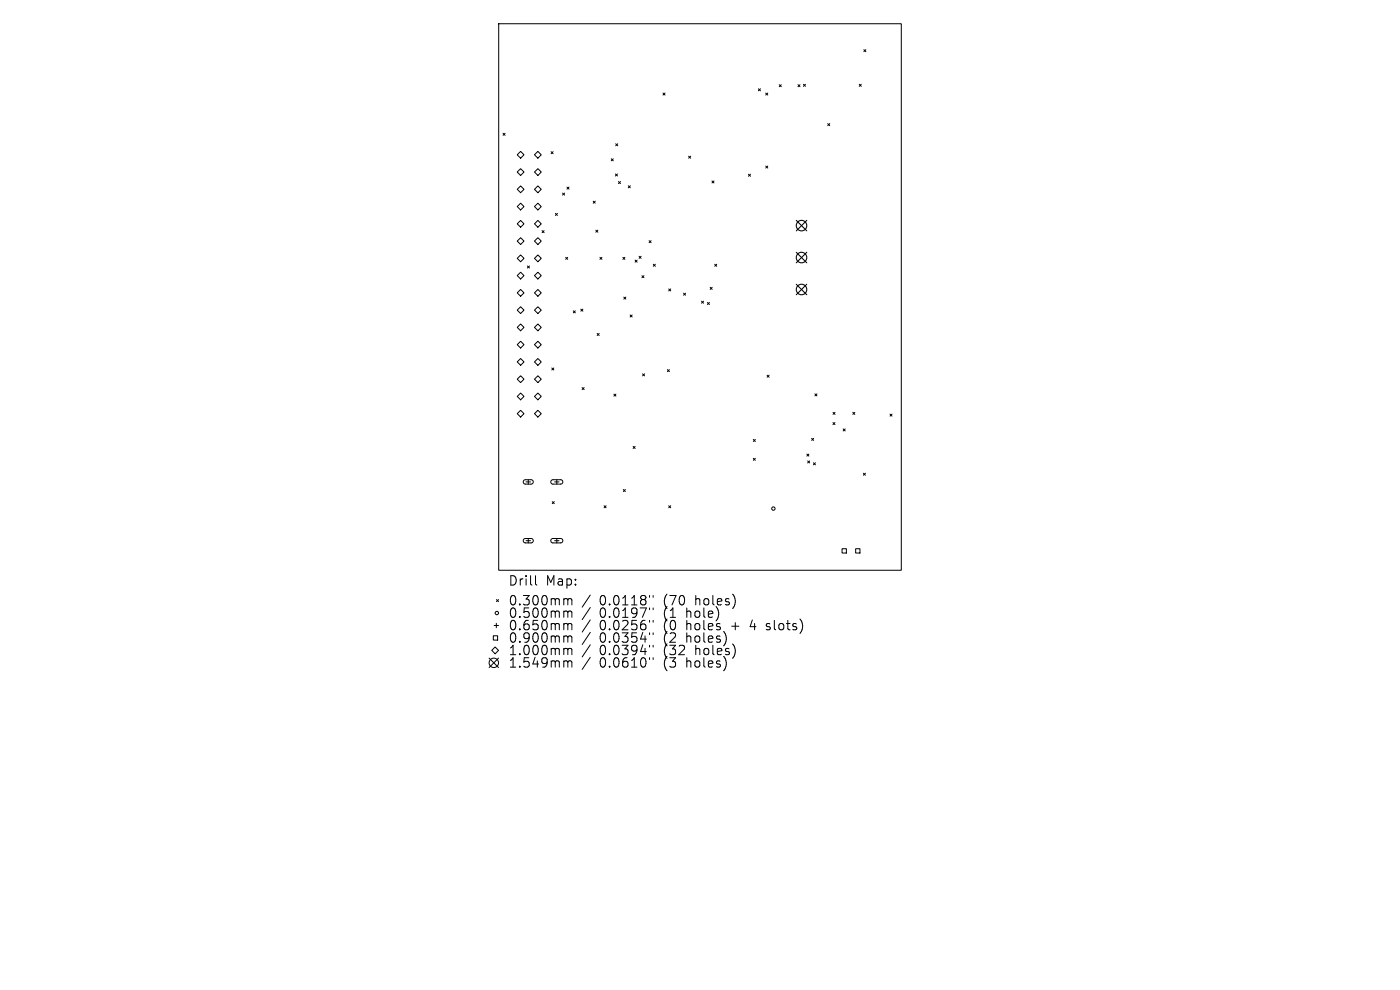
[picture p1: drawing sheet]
<svg xmlns="http://www.w3.org/2000/svg" width="297mm" height="210mm" viewBox="0 0 297 210" stroke-linecap="round" stroke-linejoin="round" font-family="sans-serif">
<defs><g id="words">
<g font-size="2.8">
<text x="107.8" y="124.5">Drill</text>
<text x="115.8" y="124.5">Map:</text>
<text x="107.8" y="128.7">0.300mm</text>
<text x="107.8" y="131.3">0.500mm</text>
<text x="127.2" y="128.7">0.0118&quot;</text>
<text x="127.2" y="131.3">0.0197&quot;</text>
<text x="140.9" y="128.7">(70</text>
<text x="140.9" y="131.3">(1</text>
<text x="145.9" y="131.3">hole)</text>
<text x="147.8" y="128.7">holes)</text>
<text x="107.8" y="134">0.650mm</text>
<text x="107.8" y="136.6">0.900mm</text>
<text x="127.2" y="134">0.0256&quot;</text>
<text x="127.2" y="136.6">0.0354&quot;</text>
<text x="140.9" y="134">(0</text>
<text x="140.9" y="136.6">(2</text>
<text x="145.9" y="134">holes</text>
<text x="145.9" y="136.6">holes)</text>
<text x="155.6" y="134">+</text>
<text x="159.8" y="134">4</text>
<text x="163.4" y="134">slots)</text>
<text x="107.8" y="139.3">1.000mm</text>
<text x="107.8" y="141.9">1.549mm</text>
<text x="127.2" y="139.3">0.0394&quot;</text>
<text x="127.2" y="141.9">0.0610&quot;</text>
<text x="140.9" y="139.3">(32</text>
<text x="140.9" y="141.9">(3</text>
<text x="145.9" y="141.9">holes)</text>
<text x="147.8" y="139.3">holes)</text>
</g>
</g></defs>
<g fill="none" stroke="#000" stroke-width=".21">
<path d="M105.8 5h85.4v116h-85.4zM140.7 19.7l.4 .5M141.1 19.7l-.4 .5M160.9 18.8l.4 .5M161.3 18.8l-.4 .5M162.4 19.7l.5 .5M162.9 19.7l-.5 .5M165.3 18l.4 .4M165.7 18l-.4 .4M169.3 18l.4 .4M169.7 18l-.4 .4M170.4 17.9l.5 .4"/>
<path d="M170.9 17.9l-.5 .4M182.3 17.9l.4 .4M182.7 17.9l-.4 .4M183.3 10.5l.4 .5M183.7 10.5l-.4 .5M106.7 28.3l.5 .4M107.2 28.3l-.5 .4M109.7 32.8l.7-.7 .8 .7-.8 .8zM109.7 36.5l.7-.7 .8 .7-.8 .7zM110.4 39.4l.8 .8-.8 .7-.7-.7zM113.4 32.8l.7-.7 .7 .7-.7 .8zM113.4 36.5l.7-.7 .7 .7-.7 .7z"/>
<path d="M114.1 39.4l.7 .8-.7 .7-.7-.7zM116.9 32.2l.4 .4M117.3 32.2l-.4 .4M120.3 39.7l.4 .4M120.7 39.7l-.4 .4M129.7 33.7l.4 .4M130.1 33.7l-.4 .4M130.6 36.9l.4 .4M130.6 30.5l.5 .4M131 36.9l-.4 .4M131.1 30.5l-.5 .4M131.2 38.5l.4 .4"/>
<path d="M131.6 38.5l-.4 .4M133.3 39.4l.4 .4M133.7 39.4l-.4 .4M146.1 33.1l.4 .5M146.5 33.1l-.4 .5M151 38.4l.5 .4M151.5 38.4l-.5 .4M158.8 37l.4 .4M159.2 37l-.4 .4M162.4 35.2l.5 .5M162.9 35.2l-.5 .5M175.6 26.2l.4 .5"/>
<path d="M176 26.2l-.4 .5M109.7 43.8l.7-.7 .8 .7-.8 .7zM109.7 51.1l.7-.7 .8 .7-.8 .8zM109.7 54.8l.7-.7 .8 .7-.8 .7zM109.7 58.5l.7-.8 .8 .8-.8 .7zM110.4 46.8l.8 .7-.8 .7-.7-.7zM111.9 56.4l.4 .5M112.3 56.4l-.4 .5M113.4 43.8l.7-.7 .7 .7-.7 .7zM113.4 47.5l.7-.7 .7 .7-.7 .7zM113.4 51.1l.7-.7 .7 .7-.7 .8zM113.4 54.8l.7-.7 .7 .7-.7 .7z"/>
<path d="M113.4 58.5l.7-.8 .7 .8-.7 .7zM115 48.9l.4 .5M115.4 48.9l-.4 .5M117.8 45.3l.5 .4M118.3 45.3l-.5 .4M119.3 41l.5 .4M119.8 41l-.5 .4M120 54.6l.4 .4M120.4 54.6l-.4 .4M125.8 42.7l.5 .4M126.3 42.7l-.5 .4M126.4 48.8l.4 .5"/>
<path d="M126.8 48.8l-.4 .5M127.3 54.6l.4 .4M127.7 54.6l-.4 .4M132.1 54.6l.5 .4M132.6 54.6l-.5 .4M134.7 55.2l.5 .4M135.2 55.2l-.5 .4M135.6 54.4l.4 .4M136 54.4l-.4 .4M136.2 58.5l.4 .4M136.6 58.5l-.4 .4M137.7 51.1l.4 .4"/>
<path d="M138.1 51.1l-.4 .4M138.6 56.1l.4 .4M139 56.1l-.4 .4M151.6 56.1l.5 .4M152.1 56.1l-.5 .4M109.7 65.8l.7-.7 .8 .7-.8 .7zM109.7 69.4l.7-.7 .8 .7-.8 .8zM110.4 61.4l.8 .7-.8 .7-.7-.7zM110.4 72.4l.8 .7-.8 .7-.7-.7zM110.4 76.1l.8 .7-.8 .7-.7-.7zM110.4 79.7l.8 .7-.8 .8-.7-.8zM113.4 62.1l.7-.7 .7 .7-.7 .7z"/>
<path d="M113.4 65.8l.7-.7 .7 .7-.7 .7zM113.4 69.4l.7-.7 .7 .7-.7 .8zM113.4 73.1l.7-.7 .7 .7-.7 .7zM113.4 76.8l.7-.7 .7 .7-.7 .7zM117.1 78.1l.4 .4M117.5 78.1l-.4 .4M121.6 65.9l.5 .5M122.1 65.9l-.5 .5M123.2 65.6l.5 .4M123.7 65.6l-.5 .4M126.7 70.7l.4 .5M127.1 70.7l-.4 .5"/>
<path d="M132.3 63l.5 .5M132.8 63l-.5 .5M133.7 66.8l.4 .4M134.1 66.8l-.4 .4M136.3 79.3l.5 .4M136.8 79.3l-.5 .4M141.6 78.4l.4 .4M141.9 61.3l.4 .4M142 78.4l-.4 .4M142.3 61.3l-.4 .4M145 62.2l.4 .4M145.4 62.2l-.4 .4"/>
<path d="M148.8 63.9l.5 .4M149.3 63.9l-.5 .4M150.1 64.2l.4 .4M150.5 64.2l-.4 .4M150.7 61l.4 .4M151.1 61l-.4 .4M162.7 79.6l.5 .4M163.2 79.6l-.5 .4M109.7 84.1l.7-.7 .8 .7-.8 .7zM110.4 87l.8 .8-.8 .7-.7-.7zM113.4 80.4l.7-.7 .7 .7-.7 .8zM113.4 84.1l.7-.7 .7 .7-.7 .7z"/>
<path d="M113.4 87.8l.7-.8 .7 .8-.7 .7zM123.5 82.2l.4 .4M123.9 82.2l-.4 .4M130.2 83.6l.5 .4M130.7 83.6l-.5 .4M134.3 94.7l.4 .4M134.7 94.7l-.4 .4M159.8 97.2l.4 .5M159.8 93.2l.4 .5M160.2 97.2l-.4 .5M160.2 93.2l-.4 .5M171.2 96.3l.4 .5"/>
<path d="M171.3 97.8l.5 .4M171.6 96.3l-.4 .5M171.8 97.8l-.5 .4M172.2 93l.4 .4M172.6 98.2l.4 .4M172.6 93l-.4 .4M172.9 83.5l.4 .5M173 98.2l-.4 .4M173.3 83.5l-.4 .5M176.7 89.6l.4 .5M176.7 87.5l.5 .4M177.1 89.6l-.4 .5"/>
<path d="M177.2 87.5l-.5 .4M178.9 91l.4 .4M179.3 91l-.4 .4M180.9 87.5l.5 .4M181.4 87.5l-.5 .4M188.8 87.8l.4 .5M189.2 87.8l-.4 .5M111.1 101.9l.3-.1h1.3l.3 .2 .1 .3-.4 .4h-1.3l-.4-.3zM111.1 114.4l.3-.2h1.3l.3 .2 .1 .4-.3 .4h-1.4l-.4-.3zM111.6 102.2h.9M111.6 114.7h.9M112.1 101.8v.9"/>
<path d="M112.1 114.2v1M117 101.9l.3-.1h1.7l.3 .2 .1 .3-.4 .4h-1.8l-.3-.3zM117 114.4l.3-.2h1.7l.3 .2 .1 .4-.4 .4h-1.8l-.3-.4zM117.2 106.4l.4 .4M117.6 106.4l-.4 .4M117.7 102.2h.9M117.7 114.7h.9M118.1 101.8v.9M118.1 114.2v1M128.1 107.3l.5 .4M128.6 107.3l-.5 .4M132.2 103.8l.5 .5"/>
<path d="M132.7 103.8l-.5 .5M141.9 107.3l.4 .4M142.3 107.3l-.4 .4M178.6 116.4h1v.9h-1zM181.5 116.4h.9v.9h-.9zM183.2 100.4l.4 .4M183.6 100.4l-.4 .4M103.8 139.6l2 2M104.7 134.9h.9v.9h-.9zM104.8 132.7h1M105 137.2l.8 .8-.8 .7-.7-.7zM105.3 132.2v1"/>
<path d="M105.3 127.2l.5 .4M105.8 127.2l-.5 .4M105.8 139.6l-2 2M113.6 122.1v1.7l.3 .3M119.9 127h.3l.3 .3M119.9 129.6l.5 .1 .1 .2M119.9 132.3h.3l.3 .3M119.9 134.9l.5 .1 .1 .2M119.9 137.5h.3l.3 .3M120.5 127.3l.2-.3 .5 .1 .1 1.2M120.5 127.3v1M120.5 129.9v1.1"/>
<path d="M120.5 132.6v1M120.5 135.2v1M120.5 137.8v1.1M120.5 129.9l.2-.3 .5 .1 .1 1.3M120.5 132.6l.2-.3 .5 .1 .1 1.2M120.5 135.2l.2-.3 .5 .1 .1 1.2M120.5 137.8l.2-.3 .5 .1 .1 1.3M125.2 126.2l-1.7 2.6M125.2 128.9l-1.7 2.5M125.2 131.5l-1.7 2.6M125.2 134.1l-1.7 2.6M125.2 136.8l-1.7 2.6"/>
<path d="M125.2 139.4l-1.7 2.6M137.8 126.3v.4M137.8 129v.3M137.8 131.6v.4M137.8 134.2v.4M137.8 136.9v.4M137.8 139.5v.4M138.6 126.3v.4M138.6 129v.3M138.6 131.6v.4M138.6 134.2v.4M138.6 136.9v.4"/>
<path d="M138.6 139.5v.4M162.6 133.5l.1 .1M162.7 132.4v.4M119.9 140.2h.3l.3 .3M120.5 140.5v1M120.5 140.5l.2-.3 .5 .1 .1 1.2"/>
<circle cx="164.1" cy="107.9" r=".36"/>
<circle cx="105.4" cy="130" r=".36"/>
<circle cx="104.8" cy="140.6" r="1"/>
</g>
<g fill="none" stroke="#000" stroke-width=".22">
<path d="M168.9 46.7l2.3 2.3M168.9 53.5l2.3 2.3M171.2 46.7l-2.3 2.3M171.2 53.5l-2.3 2.3M168.9 60.3l2.3 2.2M171.2 60.3l-2.3 2.2"/>
<circle cx="170" cy="47.9" r="1.12"/>
<circle cx="170" cy="54.6" r="1.12"/>
<circle cx="170" cy="61.4" r="1.12"/>
</g>
<use href="#words"/>
</svg>
